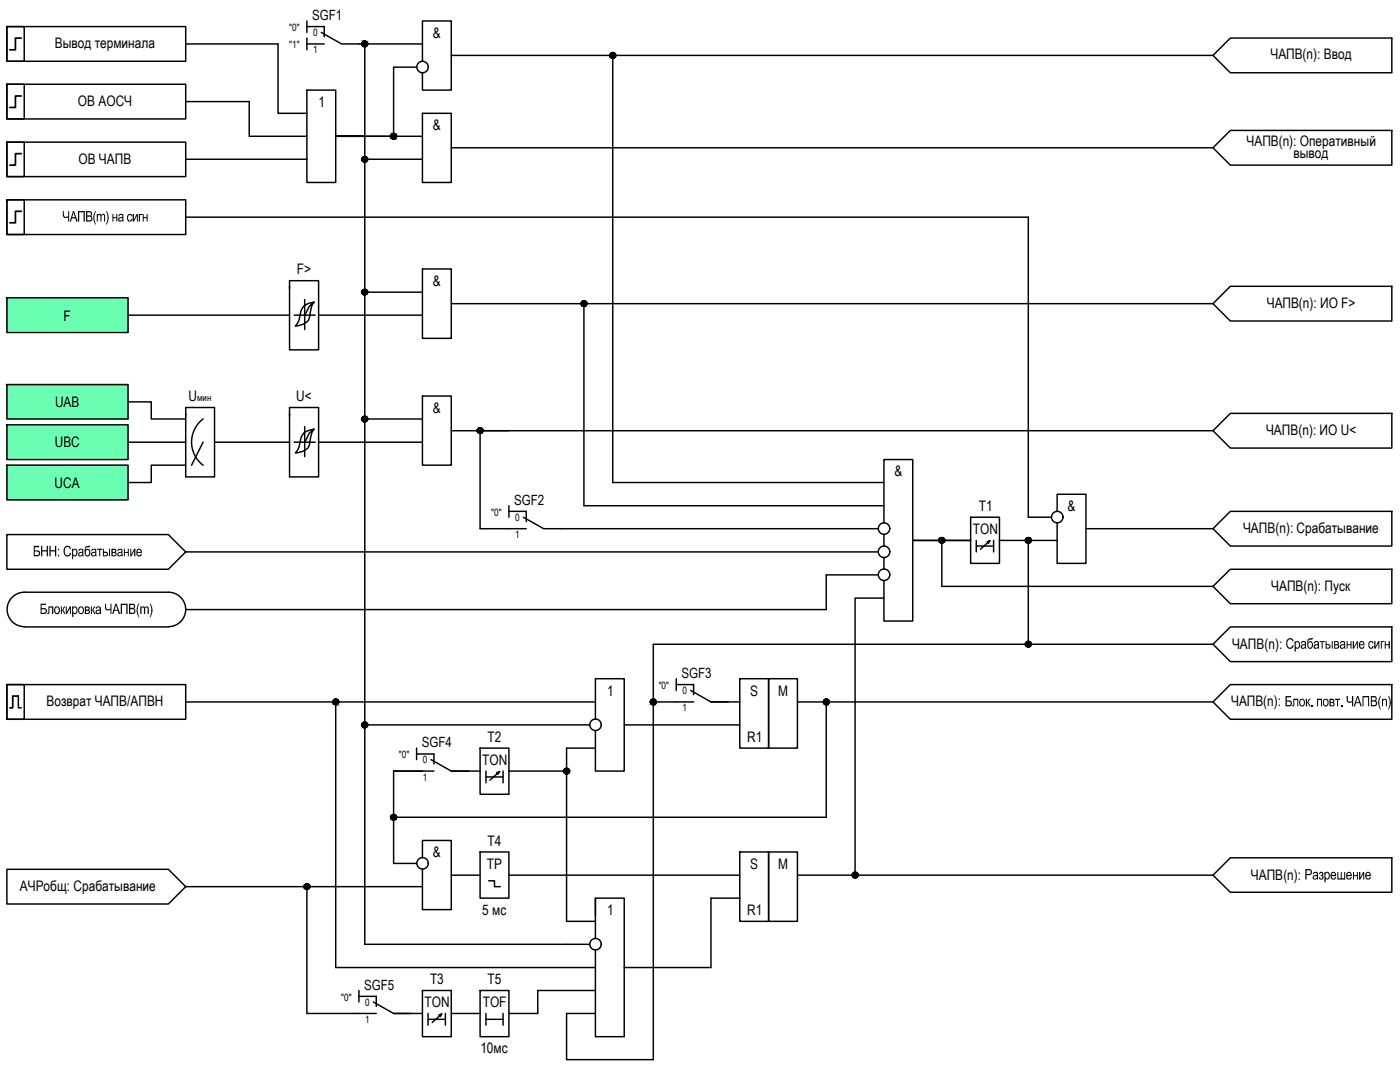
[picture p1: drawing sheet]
<svg xmlns="http://www.w3.org/2000/svg" width="243mm" height="185mm" viewBox="0 0 243 185" stroke-linecap="round" stroke-linejoin="round" font-family="sans-serif">
<defs><g id="words">
<g font-size="2.5">
<text x="9.5" y="8.4">Вывод терминала</text>
<text x="75" y="6.5">&amp;</text>
<text x="220.1" y="10.3">ЧАПВ(n): Ввод</text>
<text x="13.5" y="18.4">ОВ АОСЧ</text>
<text x="55.2" y="18.5">1</text>
<text x="75" y="22.5">&amp;</text>
<text x="13.6" y="28.4">ОВ ЧАПВ</text>
<text x="216" y="25.3">ЧАПВ(n): Оперативный</text>
<text x="224.1" y="27.4">вывод</text>
<text x="10.8" y="38.4">ЧАПВ</text>
<text x="51.4" y="47.4">F&gt;</text>
<text x="75" y="49.5">&amp;</text>
<text x="219.5" y="53.4">ЧАПВ(n): ИО F&gt;</text>
<text x="11" y="55.5">F</text>
<text x="9.5" y="70.5">UAB</text>
<text x="32.7" y="69.4">U</text>
<text x="51.3" y="69.4">U&lt;</text>
<text x="75" y="71.5">&amp;</text>
<text x="9.5" y="77.5">UBC</text>
<text x="219.4" y="75.4">ЧАПВ(n): ИО U&lt;</text>
<text x="155" y="82.5">&amp;</text>
<text x="9.4" y="84.5">UCA</text>
<text x="169.6" y="88.5">T1</text>
<text x="185" y="88.5">&amp;</text>
<text x="168.6" y="92.5">TON</text>
<text x="215.4" y="92.4">ЧАПВ(n): Срабатывание</text>
<text x="5.7" y="96.4">БНН</text>
<text x="7.2" y="106.4">а</text>
<text x="220.3" y="102.4">ЧАПВ(n): Пуск</text>
<text x="213.5" y="112.4">ЧАПВ(n):</text>
<text x="223.6" y="112.4">сигн</text>
<text x="8.1" y="122.4">Возврат ЧАПВ/АПВН</text>
<text x="105.2" y="120.5">1</text>
<text x="130" y="120.5">S</text>
<text x="134.8" y="120.5">М</text>
<text x="213.3" y="122.4">ЧАПВ(n):</text>
<text x="232.2" y="122.4">. ЧАПВ</text>
<text x="84.5" y="128.5">T2</text>
<text x="129.5" y="128.5">R1</text>
<text x="83.6" y="132.5">TON</text>
<text x="75" y="148.5">&amp;</text>
<text x="84.5" y="146.5">T4</text>
<text x="3.4" y="154.4">АЧРобщ: Срабатывание</text>
<text x="84.4" y="150.5">TP</text>
<text x="130" y="150.5">S</text>
<text x="134.8" y="150.5">М</text>
<text x="216.8" y="152.4">ЧАПВ(n):</text>
<text x="83.6" y="158.5">5 мс</text>
<text x="105.2" y="158.5">1</text>
<text x="129.5" y="158.5">R1</text>
<text x="74.5" y="170.5">T3</text>
<text x="84.5" y="170.5">T5</text>
<text x="73.6" y="174.5">TON</text>
<text x="83.7" y="174.5">TOF</text>
<text x="83.2" y="182.5">10мс</text>
</g>
<g font-size="2.4">
<text x="54.1" y="3.5">SGF1</text>
<text x="89.1" y="87.5">SGF2</text>
<text x="118.1" y="117.5">SGF3</text>
<text x="73.1" y="129.5">SGF4</text>
<text x="63.1" y="171.5">SGF5</text>
</g>
<g font-size="1.7">
<text x="50.1" y="5.4">&quot;0&quot;</text>
<text x="50.1" y="8.4">&quot;1&quot;</text>
<text x="54.3" y="6.3">0</text>
<text x="54.3" y="9.2">1</text>
<text x="34.2" y="69.4">мин</text>
<text x="85.1" y="89.4">&quot;0&quot;</text>
<text x="89.3" y="90.2">0</text>
<text x="89.3" y="93.3">1</text>
<text x="114.1" y="119.4">&quot;0&quot;</text>
<text x="118.3" y="120.2">0</text>
<text x="118.3" y="123.2">1</text>
<text x="69.1" y="131.4">&quot;0&quot;</text>
<text x="73.3" y="132.2">0</text>
<text x="73.3" y="135.2">1</text>
<text x="59.1" y="173.4">&quot;0&quot;</text>
<text x="63.3" y="174.2">0</text>
<text x="63.3" y="177.2">1</text>
</g>
</g></defs>
<g fill="none" stroke="#000" stroke-width=".25">
<path d="M1.2 4.6h3v6h-3zM1.2 4.6h31v6h-31zM1.2 14.6h3v6h-3zM1.2 14.6h31v6h-31zM32.2 7.6h16v12h5M32.2 17.6h11v6h10M53.2 15.6h5v16h-5zM53.2 4.6h3v1.8M53.2 7.6h3M53.2 3.6v2M53.2 6.6v2M55.7 5.6l3.5 2h14"/>
<path d="M63.2 7.6v156M72.2 11.6h-4v12h-10h15M73.2 10.6v-7h5v12h-5v-3M73.2 19.6h5v12h-5zM78.2 9.6h132M106.2 9.6v74h47M210.2 9.6l3-3h28v6h-28zM1.2 24.6h3v6h-3zM1.2 24.6h31v6h-31zM1.2 34.6h3v6h-3zM1.2 34.6h31v6h-31zM32.2 27.6h21"/>
<path d="M32.2 37.6h146v52h4M63.2 23.6h-5h5M63.2 27.6h10M78.2 25.6h132M210.2 25.6l3-3h28v6h-28zM22.2 54.6h28M50.2 49.6v11h5v-12h-5v1.5M52.8 54.6h1.8M52.8 51.9v5.2M54.4 52.4l-.3 .5-.3 1.2a2.18 2.18 0 0 1-2.2 2.3l-.4 .1a4.6 4.6 0 0 0 1-2.7 2.27 2.27 0 0 1 2.2-1.4l-.8 .7-.8 1.5h-1.8M55.2 54.6h18M63.2 50.6h10"/>
<path d="M73.2 46.6h5v12h-5zM78.2 52.6h132M101.2 52.6v35h52M210.2 52.6l3-3h28v6h-28zM32.2 71.6v11h5v-12h-5v1.5M35.2 76.6l-2 4M35.2 72.6a5 5 0 0 0 0 8M37.2 76.6h13M50.2 71.6v11h5v-12h-5v1.5M52.8 73.9v5.2M52.8 76.6h1.8M54.4 74.4l-.3 .5-.4 1.8a1.85 1.85 0 0 1-1.7 1.6l-.8 .2a4.3 4.3 0 0 0 1-2.7 2.27 2.27 0 0 1 2.2-1.4l-.8 .6-.8 1.6h-1.8"/>
<path d="M55.2 76.6h18M63.2 72.6h10M73.2 68.6h5v12h-5zM78.2 74.6h132M83.2 74.6v17h8M210.2 74.6l3-3h28v6h-28zM32.2 95.6l-3 3h-28v-6h28l3 3h120M88.2 88.6h3v1.8M88.2 87.6v2M90.7 89.6l3.5 2h58M152.2 99.6h-9v6h-111M153.2 90.6v-11h5v28h-5v-7"/>
<path d="M153.2 92.6v2M153.2 96.6v2M158.2 93.6h10M163.2 93.6v8h47M173.2 93.6h10M178.2 93.6v18M183.2 88.6v-3h5v12h-5v-7M188.2 91.6h22M210.2 91.6l3-3h28v6h-28zM1.2 118.6h3v6h-3zM1.2 118.6h31v6h-31zM4.2 108.6h25"/>
<path d="M29.2 102.6h-25a2.98 2.98 0 0 0-3 3 2.98 2.98 0 0 0 3 3M29.2 102.6a2.98 2.98 0 0 1 3 3 2.98 2.98 0 0 1-3 3M117.2 118.6h3v1.7M117.2 117.6v2M119.7 119.6l3.5 2h3M153.2 103.6h-5v48M210.2 111.6l3-3h28v6h-28zM210.2 101.6l3-3h28v6h-28zM210.2 111.6h-97v72M32.2 121.6h71M63.2 125.6h39M68.2 133.6h7"/>
<path d="M72.2 130.6h3v1.8M72.2 129.6v2M74.7 131.6l3.5 2h3M78.2 133.6h5M88.2 133.6h10M98.2 129.6h5M103.2 124.6v-7h5v16h-5v-7M108.2 125.6h20M113.2 121.6h7M123.2 121.6h5M138.2 121.6h72M210.2 121.6l3-3h28v6h-28z"/>
<path d="M32.2 153.6l-3 3h-28v-6h28l3 3h41M68.2 149.6h4M68.2 141.6h75M73.2 148.6v-3h5v12h-5v-7M78.2 151.6h5M88.2 151.6h40M98.2 159.6h5M103.2 158.6v-3h5v24h-5v-8M103.2 155.6v7M123.2 155.6h5M138.2 151.6h72M210.2 151.6l3-3h28v6h-28z"/>
<path d="M53.2 175.6h12M58.2 167.6h45M62.2 172.6h3v1.8M62.2 171.6v2M64.7 173.6l3.5 2h3M68.2 175.6h5M78.2 175.6h5M88.2 175.6h5M93.2 171.6h10M98.2 163.6h4M98.2 175.6h5M103.2 164.6v7"/>
<path d="M108.2 167.6h15"/>
<circle cx="63.2" cy="7.6" r=".49"/>
<circle cx="73.2" cy="11.6" r=".99"/>
<circle cx="106.2" cy="9.6" r=".49"/>
<circle cx="63.2" cy="27.6" r=".49"/>
<circle cx="68.2" cy="23.6" r=".49"/>
<circle cx="63.2" cy="50.6" r=".49"/>
<circle cx="101.2" cy="52.6" r=".49"/>
<circle cx="63.2" cy="72.6" r=".49"/>
<circle cx="83.2" cy="74.6" r=".49"/>
<circle cx="153.2" cy="91.6" r=".99"/>
<circle cx="153.2" cy="95.6" r=".99"/>
<circle cx="153.2" cy="99.6" r=".99"/>
<circle cx="163.2" cy="93.6" r=".49"/>
<circle cx="178.2" cy="93.6" r=".49"/>
<circle cx="183.2" cy="89.6" r=".99"/>
<circle cx="178.2" cy="111.6" r=".49"/>
<circle cx="58.2" cy="121.6" r=".49"/>
<circle cx="63.2" cy="125.6" r=".49"/>
<circle cx="98.2" cy="133.6" r=".49"/>
<circle cx="103.2" cy="125.6" r=".99"/>
<circle cx="113.2" cy="121.6" r=".49"/>
<circle cx="143.2" cy="121.6" r=".49"/>
<circle cx="53.2" cy="153.6" r=".49"/>
<circle cx="68.2" cy="141.6" r=".49"/>
<circle cx="73.2" cy="149.6" r=".99"/>
<circle cx="148.2" cy="151.6" r=".49"/>
<circle cx="103.2" cy="163.6" r=".99"/>
</g>
<g fill="#000" stroke="#000" stroke-width=".17">
<path d="M63.1 8.1h.2zM63.1 7.1h.2zM105.8 9.9h.8zM106.1 10.1h.2zM106.1 9.1h.2zM63.1 28.1h.2zM63.1 27.1h.2zM68.1 24.1h.2zM68.1 23.1h.1zM63.1 51.1h.2zM63.1 50.1h.2zM101.1 53.1h.2z"/>
<path d="M101.1 52.1h.1zM63.1 73.1h.2zM63.1 72.1h.2zM83.1 75.1h.2zM83.1 74.1h.1zM162.9 94.1h.5zM163 93.2h.4zM163.1 94.1h.2zM163.1 93.1h.1zM177.8 94h.7zM177.8 93.3h.7zM178.1 94.1h.2z"/>
<path d="M178.1 93.1h.1zM178.1 112.1h.2zM178.1 111.1h.1zM58.1 122.1h.2zM58.1 121.1h.2zM63.1 126.1h.2zM63.1 125.1h.2zM98.1 134.1h.2zM98.1 133.1h.2zM113.1 122.1h.2zM113.1 121.1h.1zM143.1 122.1h.2z"/>
<path d="M143.1 122.1h.1zM53.1 154.1h.2zM53.1 153.1h.2zM68 142.1h.4zM68 141.2h.4zM68.1 142.1h.2zM68.1 141.1h.1zM148.1 152.1h.2zM148.1 151.1h.2z"/>
<path d="M63.1 8.1h.2zM63.1 8.1h.2z"/>
<path d="M63.1 7.1h.2zM63.1 7.1h.2z"/>
<path d="M63.1 7.1h.2zM63 7.1h.3z"/>
<path d="M63 7.1h.4zM63 7.1h.4z"/>
<path d="M63 8.1h.3zM63 8.1h.3z"/>
<path d="M63 7.1l.4 .1zM63 7.1l.4 .1z"/>
<path d="M63 8.1h.4zM63 8.1h.3z"/>
<path d="M63 7.2h.5zM62.9 7.2h.6z"/>
<path d="M63 8h.4zM63 8l.4 .1z"/>
<path d="M62.9 7.2h.6zM62.9 7.2h.6z"/>
<path d="M62.9 8h.6zM62.9 8h.5z"/>
<path d="M62.9 7.2l.6 .1zM62.8 7.3h.7z"/>
<path d="M62.9 8h.6zM62.9 8h.6z"/>
<path d="M62.8 7.3h.8zM62.8 7.3h.8z"/>
<path d="M62.8 8h.7zM62.8 8h.7z"/>
<path d="M62.8 7.3l.8 .1zM62.8 7.3l.8 .1z"/>
<path d="M62.8 7.4h.8zM62.8 7.4h.8z"/>
<path d="M62.8 7.9h.8zM62.8 7.9h.8z"/>
<path d="M62.8 7.9h.8zM62.8 7.9l.7 .1z"/>
<path d="M62.7 7.4h.9zM62.7 7.4h.9z"/>
<path d="M62.7 7.4l1 .1zM62.7 7.4l1 .1z"/>
<path d="M62.7 7.8h.9zM62.7 7.8h.9z"/>
<path d="M62.7 7.8h.9zM62.7 7.8l.9 .1z"/>
<path d="M62.7 7.5h1zM62.7 7.5h1z"/>
<path d="M62.7 7.5l1 .1zM62.7 7.5l1 .1z"/>
<path d="M62.7 7.6h1zM62.7 7.6h1z"/>
<path d="M62.7 7.6l1 .1zM62.7 7.6l1 .1z"/>
<path d="M62.7 7.7h1zM62.7 7.7h1z"/>
<path d="M62.7 7.7h1zM62.7 7.7h1z"/>
<path d="M62.7 7.7h1zM62.7 7.7l.9 .1z"/>
<path d="M106.1 10.1h.2zM106.1 10.1h.2z"/>
<path d="M106.1 9.1h.2zM106.1 9.1h.2z"/>
<path d="M106.1 9.1h.2zM106 9.1h.3z"/>
<path d="M106 9.1l.4 .1zM106 9.1l.4 .1z"/>
<path d="M106 10.1h.3zM106 10.1h.3z"/>
<path d="M106 9.2h.4zM105.9 9.2h.5z"/>
<path d="M106 10.1h.4zM106 10.1h.3z"/>
<path d="M105.9 9.2h.6zM105.9 9.2h.6z"/>
<path d="M105.9 10.1h.5zM105.9 10.1h.5z"/>
<path d="M105.9 9.2h.6zM105.8 9.2h.7z"/>
<path d="M105.9 10h.6zM105.9 10l.5 .1z"/>
<path d="M105.8 9.2l.8 .1zM105.8 9.2l.8 .1z"/>
<path d="M105.8 10h.7zM105.8 10h.7z"/>
<path d="M105.8 9.3h.8zM105.8 9.3h.8z"/>
<path d="M105.8 9.3h.8zM105.8 9.3h.8z"/>
<path d="M105.8 9.9h.8zM105.8 9.9l.7 .1z"/>
<path d="M105.8 9.3l.8 .1zM105.8 9.3l.8 .1z"/>
<path d="M105.8 9.9h.8zM105.8 9.9h.8zM105.8 9.9h.8z"/>
<path d="M105.8 9.4h.8zM105.7 9.4h.9z"/>
<path d="M105.7 9.4l.9 .1zM105.7 9.4l.9 .1z"/>
<path d="M105.7 9.5h1zM105.7 9.5h1z"/>
<path d="M105.7 9.8h.9zM105.7 9.8h.9z"/>
<path d="M105.7 9.8l.9 .1zM105.7 9.8l.9 .1z"/>
<path d="M105.8 9.9h.8zM105.8 9.9h.8z"/>
<path d="M105.7 9.5l1 .1zM105.7 9.5l1 .1z"/>
<path d="M105.7 9.6h1zM105.7 9.6h1z"/>
<path d="M105.7 9.6h1zM105.7 9.6h1z"/>
<path d="M105.7 9.6l1 .1zM105.7 9.6l1 .1z"/>
<path d="M105.7 9.7h1zM105.7 9.7l.9 .1z"/>
<path d="M63.1 28.1h.2zM63.1 28.1h.2z"/>
<path d="M63.1 27.1h.2zM63.1 27.1h.2z"/>
<path d="M63.1 27.1h.2zM63 27.1h.3z"/>
<path d="M63 27.1l.4 .1zM63 27.1l.4 .1z"/>
<path d="M63 28.1h.3zM63 28.1h.3z"/>
<path d="M63 27.2h.4zM63 27.2h.4z"/>
<path d="M63 28.1h.4zM63 28.1h.3z"/>
<path d="M63 27.2h.5zM63 27.2h.5z"/>
<path d="M63 28.1h.4zM63 28.1h.4z"/>
<path d="M62.9 27.2l.6 .1zM62.9 27.2l.6 .1z"/>
<path d="M62.9 28h.6zM62.9 28l.5 .1z"/>
<path d="M62.9 27.3h.6zM62.8 27.3h.7z"/>
<path d="M62.9 28h.6zM62.9 28h.6z"/>
<path d="M62.8 27.3h.8zM62.8 27.3h.8z"/>
<path d="M62.8 28h.7zM62.8 28h.7z"/>
<path d="M62.8 27.3h.8zM62.8 27.3h.8z"/>
<path d="M62.8 27.3l.8 .1zM62.8 27.3l.8 .1z"/>
<path d="M62.8 27.9h.8zM62.8 27.9h.8z"/>
<path d="M62.8 27.9h.8zM62.8 27.9l.7 .1z"/>
<path d="M62.7 27.4h.9zM62.7 27.4h.9z"/>
<path d="M62.7 27.4l1 .1zM62.7 27.4l1 .1z"/>
<path d="M62.7 27.8h.9zM62.7 27.8h.9z"/>
<path d="M62.7 27.8h.9zM62.7 27.8l.9 .1z"/>
<path d="M62.7 27.5h1zM62.7 27.5h1z"/>
<path d="M62.7 27.5l1 .1zM62.7 27.5l1 .1z"/>
<path d="M62.7 27.6h1zM62.7 27.6h1z"/>
<path d="M62.7 27.6l1 .1zM62.7 27.6l1 .1z"/>
<path d="M62.7 27.7h1zM62.7 27.7h1z"/>
<path d="M62.7 27.7l1 .1zM62.7 27.7l1 .1z"/>
<path d="M62.7 27.8h1zM62.7 27.8h.9z"/>
<path d="M68.1 24.1h.1zM68.1 24.1h.1z"/>
<path d="M68.1 23.1h.2zM68.1 23.1h.2z"/>
<path d="M68.1 23.1h.2zM68 23.1h.3z"/>
<path d="M68 23.1h.4zM68 23.1h.4z"/>
<path d="M68 24.1h.3zM68 24.1h.3z"/>
<path d="M68 23.1l.4 .1zM68 23.1l.4 .1z"/>
<path d="M68 23.2h.5zM67.9 23.2h.6z"/>
<path d="M68 24l.4 .1zM68 24l.4 .1z"/>
<path d="M68 24.1h.4zM68 24.1h.3z"/>
<path d="M67.9 23.2h.6zM67.9 23.2h.6z"/>
<path d="M67.9 24h.6zM67.9 24h.5z"/>
<path d="M67.9 23.2l.6 .1zM67.9 23.2l.6 .1z"/>
<path d="M67.9 24h.6zM67.9 24h.6z"/>
<path d="M67.8 23.3h.8zM67.8 23.3h.8z"/>
<path d="M67.8 24h.7zM67.8 24h.7z"/>
<path d="M67.8 23.3l.8 .1zM67.8 23.3l.8 .1z"/>
<path d="M67.8 23.9h.8zM67.8 23.9l.7 .1z"/>
<path d="M67.8 23.4h.8zM67.8 23.4h.8z"/>
<path d="M67.7 23.4h1zM67.7 23.4h1z"/>
<path d="M67.7 23.8l.9 .1zM67.7 23.8l.9 .1z"/>
<path d="M67.8 23.9h.8zM67.8 23.9h.8z"/>
<path d="M67.7 23.4l1 .1zM67.7 23.4l1 .1z"/>
<path d="M67.7 23.5h1zM67.7 23.5h1z"/>
<path d="M67.7 23.5l1 .1zM67.7 23.5l1 .1z"/>
<path d="M67.7 23.6h1zM67.7 23.6h1z"/>
<path d="M67.7 23.6l1 .1zM67.7 23.6l1 .1z"/>
<path d="M67.7 23.7h1zM67.7 23.7h1z"/>
<path d="M67.7 23.7h1zM67.7 23.7h1z"/>
<path d="M67.7 23.7l1 .1zM67.7 23.7l1 .1z"/>
<path d="M67.7 23.8h1zM67.7 23.8h.9z"/>
<path d="M63.1 51.1h.2zM63.1 51.1h.2z"/>
<path d="M63.1 50.1h.2zM63.1 50.1h.2z"/>
<path d="M63.1 50.1l.2 .1zM63.1 50.1l.2 .1z"/>
<path d="M63 50.2h.4zM63 50.2h.4z"/>
<path d="M63 51.1h.3zM63 51.1h.3z"/>
<path d="M63 50.2h.4zM63 50.2h.4z"/>
<path d="M63 51.1h.4zM63 51.1h.3z"/>
<path d="M63 50.2h.5zM62.9 50.2h.6z"/>
<path d="M63 51h.4zM63 51l.4 .1z"/>
<path d="M62.9 50.2h.6zM62.9 50.2h.6z"/>
<path d="M62.9 51h.6zM62.9 51h.5z"/>
<path d="M62.9 50.2l.6 .1zM62.8 50.3h.7z"/>
<path d="M62.9 51h.6zM62.9 51h.6z"/>
<path d="M62.8 50.3h.8zM62.8 50.3h.8z"/>
<path d="M62.8 51h.7zM62.8 51h.7z"/>
<path d="M62.8 50.3h.8zM62.8 50.3h.8z"/>
<path d="M62.8 50.3l.8 .1zM62.8 50.3l.8 .1z"/>
<path d="M62.8 50.9h.8zM62.8 50.9h.8z"/>
<path d="M62.8 50.9h.8zM62.8 50.9l.7 .1z"/>
<path d="M62.7 50.4h.9zM62.7 50.4h.9z"/>
<path d="M62.7 50.4l1 .1zM62.7 50.4l1 .1z"/>
<path d="M62.7 50.8h.9zM62.7 50.8h.9z"/>
<path d="M62.7 50.8h.9zM62.7 50.8l.9 .1z"/>
<path d="M62.7 50.5h1zM62.7 50.5h1z"/>
<path d="M62.7 50.5l1 .1zM62.7 50.5l1 .1z"/>
<path d="M62.7 50.6h1zM62.7 50.6h1z"/>
<path d="M62.7 50.6l1 .1zM62.7 50.6l1 .1z"/>
<path d="M62.7 50.7h1zM62.7 50.7h1z"/>
<path d="M62.7 50.7h1zM62.7 50.7h1z"/>
<path d="M62.7 50.7h1zM62.7 50.7l.9 .1z"/>
<path d="M101.1 52.1h.2zM101.1 52.1h.2z"/>
<path d="M101.1 53.1h.1zM101.1 53.1h.1z"/>
<path d="M101.1 52.1h.3zM101 52.1h.4z"/>
<path d="M101 52.1h.4zM101 52.1h.4z"/>
<path d="M101 53.1h.4zM101 53.1h.3z"/>
<path d="M101 52.1l.4 .1zM100.9 52.2h.5z"/>
<path d="M101 53.1h.4zM101 53.1h.4z"/>
<path d="M100.9 52.2h.6zM100.9 52.2h.6z"/>
<path d="M100.9 53h.5zM100.9 53l.5 .1z"/>
<path d="M100.9 52.2h.6zM100.9 52.2h.6z"/>
<path d="M100.9 53h.6zM100.9 53h.5z"/>
<path d="M100.8 52.2l.8 .1zM100.8 52.2l.8 .1z"/>
<path d="M100.8 53h.7zM100.8 53h.7z"/>
<path d="M100.8 52.3h.8zM100.8 52.3h.8z"/>
<path d="M100.8 52.3l.8 .1zM100.8 52.3l.8 .1z"/>
<path d="M100.8 52.9l.8 .1zM100.8 52.9l.8 .1z"/>
<path d="M100.8 53h.8zM100.8 53h.7z"/>
<path d="M100.8 52.4h.8zM100.8 52.4h.8z"/>
<path d="M100.8 52.9h.8zM100.8 52.9h.8z"/>
<path d="M100.8 52.4h.8zM100.8 52.4h.8z"/>
<path d="M100.7 52.4l.9 .1zM100.7 52.4l.9 .1z"/>
<path d="M100.7 52.5h1zM100.7 52.5h1z"/>
<path d="M100.7 52.7l.9 .1zM100.7 52.7l.9 .1z"/>
<path d="M100.7 52.8h.9zM100.7 52.8h.9z"/>
<path d="M100.8 52.8h.8zM100.8 52.8l.8 .1z"/>
<path d="M100.7 52.5l1 .1zM100.7 52.5l1 .1z"/>
<path d="M100.7 52.6h1zM100.7 52.6h1z"/>
<path d="M100.7 52.6l1 .1zM100.7 52.6l1 .1z"/>
<path d="M100.7 52.7h1zM100.7 52.7h1z"/>
<path d="M100.7 52.7h1zM100.7 52.7h.9z"/>
<path d="M63.1 73.1h.2zM63.1 73.1h.2z"/>
<path d="M63.1 72.1h.2zM63.1 72.1h.2z"/>
<path d="M63.1 72.1h.2zM63 72.1h.3z"/>
<path d="M63 72.1l.4 .1zM63 72.1l.4 .1z"/>
<path d="M63 73.1h.3zM63 73.1h.3z"/>
<path d="M63 72.2h.4zM63 72.2h.4z"/>
<path d="M63 73.1h.4zM63 73.1h.3z"/>
<path d="M63 72.2h.5zM63 72.2h.5z"/>
<path d="M63 73.1h.4zM63 73.1h.4z"/>
<path d="M62.9 72.2l.6 .1zM62.9 72.2l.6 .1z"/>
<path d="M62.9 73h.6zM62.9 73l.5 .1z"/>
<path d="M62.9 72.3h.6zM62.8 72.3h.7z"/>
<path d="M62.9 73h.6zM62.9 73h.6z"/>
<path d="M62.8 72.3h.8zM62.8 72.3h.8z"/>
<path d="M62.8 73h.7zM62.8 73h.7z"/>
<path d="M62.8 72.3h.8zM62.8 72.3h.8z"/>
<path d="M62.8 72.3l.8 .1zM62.8 72.3l.8 .1z"/>
<path d="M62.8 72.9h.8zM62.8 72.9h.8z"/>
<path d="M62.8 72.9h.8zM62.8 72.9l.7 .1z"/>
<path d="M62.7 72.4h.9zM62.7 72.4h.9z"/>
<path d="M62.7 72.4l1 .1zM62.7 72.4l1 .1z"/>
<path d="M62.7 72.8h.9zM62.7 72.8h.9z"/>
<path d="M62.7 72.8h.9zM62.7 72.8l.9 .1z"/>
<path d="M62.7 72.5h1zM62.7 72.5h1z"/>
<path d="M62.7 72.5l1 .1zM62.7 72.5l1 .1z"/>
<path d="M62.7 72.6h1zM62.7 72.6h1z"/>
<path d="M62.7 72.6l1 .1zM62.7 72.6l1 .1z"/>
<path d="M62.7 72.7h1zM62.7 72.7h1z"/>
<path d="M62.7 72.7l1 .1zM62.7 72.7l1 .1z"/>
<path d="M62.7 72.8h1zM62.7 72.8h.9z"/>
<path d="M83.1 75.1h.1zM83.1 75.1h.1z"/>
<path d="M83.1 74.1h.2zM83.1 74.1h.2z"/>
<path d="M83.1 74.1l.3 .1zM83.1 74.1l.3 .1z"/>
<path d="M83 74.2h.4zM83 74.2h.4z"/>
<path d="M83 75.1h.4zM83 75.1h.3z"/>
<path d="M83 74.2h.4zM82.9 74.2h.5z"/>
<path d="M83 75h.4zM83 75l.4 .1z"/>
<path d="M82.9 74.2h.6zM82.9 74.2h.6z"/>
<path d="M82.9 75h.5zM82.9 75h.5z"/>
<path d="M82.9 74.2h.6zM82.9 74.2h.6z"/>
<path d="M82.9 75h.6zM82.9 75h.5z"/>
<path d="M82.9 74.2l.6 .1zM82.9 74.2l.6 .1z"/>
<path d="M82.8 75h.7zM82.8 75h.7z"/>
<path d="M82.9 75h.6zM82.9 75h.6z"/>
<path d="M82.8 74.3h.8zM82.8 74.3h.8z"/>
<path d="M82.8 74.3h.8zM82.8 74.3h.8z"/>
<path d="M82.8 74.9h.8zM82.8 74.9l.7 .1z"/>
<path d="M82.8 74.3l.8 .1zM82.8 74.3l.8 .1z"/>
<path d="M82.7 74.4h1zM82.7 74.4h1z"/>
<path d="M82.7 74.8l.9 .1zM82.7 74.8l.9 .1z"/>
<path d="M82.8 74.9h.8zM82.8 74.9h.8z"/>
<path d="M82.7 74.4l1 .1zM82.7 74.4l1 .1z"/>
<path d="M82.7 74.5h1zM82.7 74.5h1z"/>
<path d="M82.7 74.8h1zM82.7 74.8h1z"/>
<path d="M82.7 74.8h1zM82.7 74.8h.9z"/>
<path d="M82.7 74.5l1 .1zM82.7 74.5l1 .1z"/>
<path d="M82.7 74.6h1zM82.7 74.6h1z"/>
<path d="M82.7 74.6l1 .1zM82.7 74.6l1 .1z"/>
<path d="M82.7 74.7h1zM82.7 74.7h1z"/>
<path d="M82.7 74.7h1zM82.7 74.7l1 .1z"/>
<path d="M163.1 94.1h.1zM163.1 94.1h.1z"/>
<path d="M163.1 93.1h.2zM163.1 93.1h.2z"/>
<path d="M163.1 93.1h.2zM163 93.1h.3z"/>
<path d="M163 93.1l.4 .1zM163 93.1l.4 .1zM162.9 93.2h.5z"/>
<path d="M163 94.1h.3zM163 94.1h.3z"/>
<path d="M162.9 93.2h.6zM162.9 93.2h.6z"/>
<path d="M163 94.1h.4zM163 94.1h.3z"/>
<path d="M162.9 93.2l.6 .1zM162.9 93.3h.6z"/>
<path d="M162.9 94h.6zM162.9 94l.5 .1zM162.9 94.1h.5z"/>
<path d="M162.9 93.3h.6zM162.8 93.3h.7z"/>
<path d="M162.9 94h.6zM162.9 94h.6z"/>
<path d="M162.8 93.3h.8zM162.8 93.3h.8z"/>
<path d="M162.8 94h.7zM162.8 94h.7z"/>
<path d="M162.8 93.3h.8zM162.8 93.3h.8z"/>
<path d="M162.8 93.9h.8zM162.8 93.9l.7 .1z"/>
<path d="M162.8 93.3l.8 .1zM162.8 93.3l.8 .1z"/>
<path d="M162.7 93.4h1zM162.7 93.4h1z"/>
<path d="M162.7 93.8l.9 .1zM162.7 93.8l.9 .1z"/>
<path d="M162.8 93.9h.8zM162.8 93.9h.8z"/>
<path d="M162.7 93.4l1 .1zM162.7 93.4l1 .1z"/>
<path d="M162.7 93.5h1zM162.7 93.5h1z"/>
<path d="M162.7 93.5h1zM162.7 93.5h1z"/>
<path d="M162.7 93.5l1 .1zM162.7 93.5l1 .1z"/>
<path d="M162.7 93.6l1 .1zM162.7 93.6l1 .1z"/>
<path d="M162.7 93.7h1zM162.7 93.7h1z"/>
<path d="M162.7 93.7l1 .1zM162.7 93.7l1 .1z"/>
<path d="M162.7 93.8h1zM162.7 93.8h1z"/>
<path d="M162.7 93.8h1zM162.7 93.8h.9z"/>
<path d="M178.1 94.1h.1zM178.1 94.1h.1z"/>
<path d="M178.1 93.1h.2zM178.1 93.1h.2z"/>
<path d="M178.1 93.1h.3zM178 93.1h.4z"/>
<path d="M178 93.1l.4 .1zM178 93.1l.4 .1z"/>
<path d="M178 94.1h.4zM178 94.1h.3z"/>
<path d="M178 93.2h.4zM177.9 93.2h.5z"/>
<path d="M178 94.1h.4zM178 94.1h.4z"/>
<path d="M177.9 93.2h.6zM177.9 93.2h.6z"/>
<path d="M177.9 94.1h.5zM177.9 94.1h.5z"/>
<path d="M177.9 93.2l.6 .1zM177.9 93.2l.6 .1zM177.8 93.3h.7z"/>
<path d="M177.9 94h.6zM177.9 94l.5 .1z"/>
<path d="M177.8 93.3h.8zM177.8 93.3h.8z"/>
<path d="M177.8 94h.7zM177.8 94h.7z"/>
<path d="M177.8 93.3h.8zM177.8 93.3h.8z"/>
<path d="M177.8 93.9h.8zM177.8 93.9l.7 .1zM177.8 94h.7z"/>
<path d="M177.8 93.3l.8 .1zM177.8 93.3l.8 .1z"/>
<path d="M177.7 93.4h1zM177.7 93.4h1z"/>
<path d="M177.7 93.8l.9 .1zM177.7 93.8l.9 .1z"/>
<path d="M177.8 93.9h.8zM177.8 93.9h.8z"/>
<path d="M177.7 93.4l1 .1zM177.7 93.4l1 .1z"/>
<path d="M177.7 93.5h1zM177.7 93.5h1z"/>
<path d="M177.7 93.8h1zM177.7 93.8h1z"/>
<path d="M177.7 93.8h1zM177.7 93.8h.9z"/>
<path d="M177.7 93.5h1zM177.7 93.5h1z"/>
<path d="M177.7 93.5l1 .1zM177.7 93.5l1 .1z"/>
<path d="M177.7 93.6l1 .1zM177.7 93.6l1 .1z"/>
<path d="M177.7 93.7h1zM177.7 93.7h1z"/>
<path d="M177.7 93.7h1zM177.7 93.7l1 .1z"/>
<path d="M178.1 112.1h.1zM178.1 112.1h.1z"/>
<path d="M178.1 111.1h.2zM178.1 111.1h.2z"/>
<path d="M178.1 111.1l.3 .1zM178.1 111.1l.3 .1z"/>
<path d="M178 111.2h.4zM178 111.2h.4z"/>
<path d="M178 112.1h.4zM178 112.1h.3z"/>
<path d="M178 111.2h.4zM177.9 111.2h.5z"/>
<path d="M178 112h.4zM178 112l.4 .1z"/>
<path d="M177.9 111.2h.6zM177.9 111.2h.6z"/>
<path d="M177.9 112h.5zM177.9 112h.5z"/>
<path d="M177.9 111.2h.6zM177.9 111.2h.6z"/>
<path d="M177.9 112h.6zM177.9 112h.5z"/>
<path d="M177.8 111.2l.7 .1zM177.8 111.3h.7z"/>
<path d="M177.8 112h.7zM177.8 112h.7z"/>
<path d="M177.8 112h.7zM177.8 112h.7z"/>
<path d="M177.8 111.3h.8zM177.8 111.3h.8z"/>
<path d="M177.8 111.3h.8zM177.8 111.3h.8z"/>
<path d="M177.8 111.9h.8zM177.8 111.9l.7 .1z"/>
<path d="M177.8 111.3l.8 .1zM177.8 111.3l.8 .1z"/>
<path d="M177.7 111.4h1zM177.7 111.4h1z"/>
<path d="M177.7 111.8l.9 .1zM177.7 111.8l.9 .1z"/>
<path d="M177.8 111.9h.8zM177.8 111.9h.8z"/>
<path d="M177.7 111.4l1 .1zM177.7 111.4l1 .1z"/>
<path d="M177.7 111.5h1zM177.7 111.5h1z"/>
<path d="M177.7 111.8h1zM177.7 111.8h1z"/>
<path d="M177.7 111.8h1zM177.7 111.8h.9z"/>
<path d="M177.7 111.5l1 .1zM177.7 111.5l1 .1z"/>
<path d="M177.7 111.6h1zM177.7 111.6h1z"/>
<path d="M177.7 111.6l1 .1zM177.7 111.6l1 .1z"/>
<path d="M177.7 111.7h1zM177.7 111.7h1z"/>
<path d="M177.7 111.7h1zM177.7 111.7l1 .1z"/>
<path d="M58.1 122.1h.2zM58.1 122.1h.2z"/>
<path d="M58.1 121.1h.2zM58.1 121.1h.2z"/>
<path d="M58.1 121.1l.2 .1zM58.1 121.1l.2 .1z"/>
<path d="M58 121.2h.4zM58 121.2h.4z"/>
<path d="M58 122.1h.3zM58 122.1h.3z"/>
<path d="M58 121.2h.4zM58 121.2h.4z"/>
<path d="M58 122.1h.4zM58 122.1h.3z"/>
<path d="M58 121.2h.5zM57.9 121.2h.6z"/>
<path d="M58 122h.4zM58 122l.4 .1z"/>
<path d="M57.9 121.2h.6zM57.9 121.2h.6z"/>
<path d="M57.9 122h.6zM57.9 122h.5z"/>
<path d="M57.9 121.2l.7 .1zM57.9 121.2l.7 .1z"/>
<path d="M57.9 122h.6zM57.9 122h.6z"/>
<path d="M57.8 121.3h.8zM57.8 121.3h.8z"/>
<path d="M57.8 122h.8zM57.8 122h.7z"/>
<path d="M57.8 121.3l.8 .1zM57.8 121.3l.8 .1z"/>
<path d="M57.8 121.4h.8zM57.7 121.4h.9z"/>
<path d="M57.8 121.9h.8zM57.8 121.9h.8z"/>
<path d="M57.8 121.9h.8zM57.8 121.9l.8 .1z"/>
<path d="M57.7 121.4h.9zM57.7 121.4h.9z"/>
<path d="M57.7 121.4l1 .1zM57.7 121.4l1 .1z"/>
<path d="M57.7 121.8h.9zM57.7 121.8h.9z"/>
<path d="M57.7 121.8h.9zM57.7 121.8l.9 .1z"/>
<path d="M57.7 121.5h1zM57.7 121.5h1z"/>
<path d="M57.7 121.5l1 .1zM57.7 121.5l1 .1z"/>
<path d="M57.7 121.6h1zM57.7 121.6h1z"/>
<path d="M57.7 121.6l1 .1zM57.7 121.6l1 .1z"/>
<path d="M57.7 121.7h1zM57.7 121.7h1z"/>
<path d="M57.7 121.7h1zM57.7 121.7h1z"/>
<path d="M57.7 121.7h1zM57.7 121.7l.9 .1z"/>
<path d="M63.1 126.1h.2zM63.1 126.1h.2z"/>
<path d="M63.1 125.1h.2zM63.1 125.1h.2z"/>
<path d="M63.1 125.1h.2zM63 125.1h.3z"/>
<path d="M63 125.1l.4 .1zM63 125.1l.4 .1z"/>
<path d="M63 126.1h.3zM63 126.1h.3z"/>
<path d="M63 125.2h.4zM63 125.2h.4z"/>
<path d="M63 126.1h.4zM63 126.1h.3z"/>
<path d="M63 125.2h.5zM63 125.2h.5z"/>
<path d="M63 126.1h.4zM63 126.1h.4z"/>
<path d="M62.9 125.2h.6zM62.9 125.2h.6z"/>
<path d="M62.9 126h.6zM62.9 126l.5 .1z"/>
<path d="M62.9 125.2l.6 .1zM62.8 125.3h.7z"/>
<path d="M62.9 126h.6zM62.9 126h.6z"/>
<path d="M62.8 125.3h.8zM62.8 125.3h.8z"/>
<path d="M62.8 126h.7zM62.8 126h.7z"/>
<path d="M62.8 125.3h.8zM62.8 125.3h.8z"/>
<path d="M62.8 125.3l.8 .1zM62.8 125.3l.8 .1z"/>
<path d="M62.8 125.9h.8zM62.8 125.9h.8z"/>
<path d="M62.8 125.9h.8zM62.8 125.9l.7 .1z"/>
<path d="M62.7 125.4h.9zM62.7 125.4h.9z"/>
<path d="M62.7 125.4l1 .1zM62.7 125.4l1 .1z"/>
<path d="M62.7 125.8h.9zM62.7 125.8h.9z"/>
<path d="M62.7 125.8h.9zM62.7 125.8l.9 .1z"/>
<path d="M62.7 125.5h1zM62.7 125.5h1z"/>
<path d="M62.7 125.5l1 .1zM62.7 125.5l1 .1z"/>
<path d="M62.7 125.6h1zM62.7 125.6h1z"/>
<path d="M62.7 125.6l1 .1zM62.7 125.6l1 .1z"/>
<path d="M62.7 125.7h1zM62.7 125.7h1z"/>
<path d="M62.7 125.7l1 .1zM62.7 125.7l1 .1z"/>
<path d="M62.7 125.8h1zM62.7 125.8h.9z"/>
<path d="M98.1 134.1h.2zM98.1 134.1h.2z"/>
<path d="M98.1 133.1h.2zM98.1 133.1h.2z"/>
<path d="M98.1 133.1h.2zM98 133.1h.3z"/>
<path d="M98 133.1l.4 .1zM98 133.1l.4 .1z"/>
<path d="M98 134.1h.3zM98 134.1h.3z"/>
<path d="M98 133.2h.4zM97.9 133.2h.5z"/>
<path d="M98 134.1h.4zM98 134.1h.3z"/>
<path d="M97.9 133.2h.6zM97.9 133.2h.6z"/>
<path d="M97.9 134.1h.5zM97.9 134.1h.5z"/>
<path d="M97.9 134h.6zM97.9 134l.5 .1z"/>
<path d="M97.9 133.2h.6zM97.9 133.2h.6z"/>
<path d="M97.9 133.2l.7 .1zM97.9 133.2l.7 .1z"/>
<path d="M97.9 134h.6zM97.9 134h.6z"/>
<path d="M97.8 133.3h.8zM97.8 133.3h.8z"/>
<path d="M97.8 133.3h.8zM97.8 133.3h.8z"/>
<path d="M97.8 133.9l.8 .1zM97.8 133.9l.8 .1z"/>
<path d="M97.8 134h.8zM97.8 134h.7z"/>
<path d="M97.8 133.3l.8 .1zM97.8 133.3l.8 .1z"/>
<path d="M97.8 133.9h.8zM97.8 133.9h.8z"/>
<path d="M97.8 133.4h.8zM97.8 133.4h.8z"/>
<path d="M97.7 133.4l1 .1zM97.7 133.4l1 .1z"/>
<path d="M97.7 133.8l.9 .1zM97.7 133.8l.9 .1z"/>
<path d="M97.8 133.9h.8zM97.8 133.9h.8z"/>
<path d="M97.7 133.5h1zM97.7 133.5h1z"/>
<path d="M97.7 133.5l1 .1zM97.7 133.5l1 .1z"/>
<path d="M97.7 133.6h1zM97.7 133.6h1z"/>
<path d="M97.7 133.6h1zM97.7 133.6h1z"/>
<path d="M97.7 133.6l1 .1zM97.7 133.6l1 .1z"/>
<path d="M97.7 133.7l1 .1zM97.7 133.7l1 .1z"/>
<path d="M97.7 133.8h1zM97.7 133.8h.9z"/>
<path d="M113.1 122.1h.1zM113.1 122.1h.1z"/>
<path d="M113.1 121.1h.2zM113.1 121.1h.2z"/>
<path d="M113.1 121.1l.2 .1zM113 121.2h.3z"/>
<path d="M113 121.2h.4zM113 121.2h.4z"/>
<path d="M113 122.1h.3zM113 122.1h.3z"/>
<path d="M113 121.2h.4zM113 121.2h.4z"/>
<path d="M113 122.1h.4zM113 122.1h.3z"/>
<path d="M113 121.2h.5zM112.9 121.2h.6z"/>
<path d="M113 122h.4zM113 122l.4 .1z"/>
<path d="M112.9 121.2h.6zM112.9 121.2h.6z"/>
<path d="M112.9 122h.6zM112.9 122h.5z"/>
<path d="M112.9 121.2l.6 .1zM112.9 121.2l.6 .1z"/>
<path d="M112.9 122h.6zM112.9 122h.6z"/>
<path d="M112.8 121.3h.8zM112.8 121.3h.8z"/>
<path d="M112.8 122h.7zM112.8 122h.7z"/>
<path d="M112.8 121.3l.8 .1zM112.8 121.3l.8 .1z"/>
<path d="M112.8 121.4h.8zM112.7 121.4h.9z"/>
<path d="M112.8 121.9h.8zM112.8 121.9h.8z"/>
<path d="M112.8 121.9h.8zM112.8 121.9l.7 .1z"/>
<path d="M112.7 121.4h1zM112.7 121.4h1z"/>
<path d="M112.7 121.8h.9zM112.7 121.8l.9 .1z"/>
<path d="M112.7 121.4l1 .1zM112.7 121.5h1z"/>
<path d="M112.7 121.5h1zM112.7 121.5h1z"/>
<path d="M112.7 121.5l1 .1zM112.7 121.5l1 .1z"/>
<path d="M112.7 121.6h1zM112.7 121.6h1z"/>
<path d="M112.7 121.6l1 .1zM112.7 121.6l1 .1z"/>
<path d="M112.7 121.7h1zM112.7 121.7h1z"/>
<path d="M112.7 121.7h1zM112.7 121.7h1z"/>
<path d="M112.7 121.7l1 .1zM112.7 121.7l1 .1z"/>
<path d="M112.7 121.8h1zM112.7 121.8h.9z"/>
<path d="M143.1 121.1h.2zM143.1 121.1h.2z"/>
<path d="M143.1 121.1l.2 .1zM143 121.2h.3z"/>
<path d="M143 121.2h.4zM143 121.2h.4z"/>
<path d="M143 122.1h.3zM143 122.1h.3z"/>
<path d="M143 121.2h.4zM143 121.2h.4z"/>
<path d="M143 122.1h.4zM143 122.1h.3z"/>
<path d="M142.9 121.2h.6zM142.9 121.2h.6z"/>
<path d="M142.9 122h.5zM142.9 122l.5 .1z"/>
<path d="M142.9 121.2h.6zM142.9 121.2h.6z"/>
<path d="M142.9 122h.6zM142.9 122h.5z"/>
<path d="M142.8 121.2l.8 .1zM142.8 121.2l.8 .1z"/>
<path d="M142.8 122h.7zM142.8 122h.7z"/>
<path d="M142.8 121.3h.8zM142.8 121.3h.8z"/>
<path d="M142.8 121.3l.8 .1zM142.8 121.3l.8 .1z"/>
<path d="M142.8 121.9l.8 .1zM142.8 121.9l.8 .1z"/>
<path d="M142.8 122h.8zM142.8 122h.7z"/>
<path d="M142.8 121.9h.8zM142.8 121.9h.8z"/>
<path d="M142.8 121.4h.8zM142.8 121.4h.8z"/>
<path d="M142.8 121.4h.8zM142.8 121.4h.8h-.9z"/>
<path d="M142.7 121.4l.9 .1zM142.7 121.4l.9 .1z"/>
<path d="M142.7 121.5h1zM142.7 121.5h1z"/>
<path d="M142.7 121.7l.9 .1zM142.7 121.7l.9 .1z"/>
<path d="M142.7 121.8h.9zM142.7 121.8h.9z"/>
<path d="M142.8 121.8h.8zM142.8 121.8l.8 .1z"/>
<path d="M142.7 121.5l1 .1zM142.7 121.5l1 .1z"/>
<path d="M142.7 121.6h1zM142.7 121.6h1z"/>
<path d="M142.7 121.6l1 .1zM142.7 121.6l1 .1z"/>
<path d="M142.7 121.7h1zM142.7 121.7h1z"/>
<path d="M142.7 121.7h1zM142.7 121.7h.9z"/>
<path d="M53.1 154.1h.2zM53.1 154.1h.2z"/>
<path d="M53.1 153.1h.2zM53.1 153.1h.2z"/>
<path d="M53.1 153.1l.2 .1zM53 153.2h.3z"/>
<path d="M53 154.1h.3zM53 154.1h.4z"/>
<path d="M53 154.1h.3zM53 154.1h.3z"/>
<path d="M53 153.2h.4zM53 153.2h.4z"/>
<path d="M53 153.2h.4zM52.9 153.2h.5z"/>
<path d="M52.9 154h.5zM52.9 154l.5 .1z"/>
<path d="M52.9 153.2h.6zM52.9 153.2h.6z"/>
<path d="M52.9 153.2h.6zM52.9 153.2h.6z"/>
<path d="M52.9 154h.6zM52.9 154h.5z"/>
<path d="M52.9 153.2l.7 .1zM52.9 153.2l.7 .1z"/>
<path d="M52.9 154h.6zM52.9 154h.6z"/>
<path d="M52.8 153.3h.8zM52.8 153.3h.8z"/>
<path d="M52.8 154h.8zM52.8 154h.7z"/>
<path d="M52.8 153.3h.8zM52.8 153.3h.8z"/>
<path d="M52.8 153.3l.8 .1zM52.8 153.3l.8 .1z"/>
<path d="M52.8 153.9h.8zM52.8 153.9h.8z"/>
<path d="M52.8 153.9h.8zM52.8 153.9l.8 .1z"/>
<path d="M52.8 153.4h.8zM52.8 153.4h.8z"/>
<path d="M52.7 153.4l1 .1zM52.7 153.4l1 .1z"/>
<path d="M52.7 153.8h.9zM52.7 153.8h.9z"/>
<path d="M52.8 153.8h.8zM52.8 153.8l.8 .1z"/>
<path d="M52.7 153.5h1zM52.7 153.5h1z"/>
<path d="M52.7 153.5l1 .1zM52.7 153.5l1 .1z"/>
<path d="M52.7 153.6h1zM52.7 153.6h1z"/>
<path d="M52.7 153.6l1 .1zM52.7 153.6l1 .1z"/>
<path d="M52.7 153.7h1zM52.7 153.7h1z"/>
<path d="M52.7 153.7h1zM52.7 153.7h1z"/>
<path d="M52.7 153.7h1zM52.7 153.7l.9 .1z"/>
<path d="M68.1 142.1h.1zM68.1 142.1h.1z"/>
<path d="M68.1 141.1h.2zM68.1 141.1h.2z"/>
<path d="M68.1 141.1h.2zM68 141.1h.3z"/>
<path d="M68 141.1l.4 .1zM68 141.1l.4 .1zM68 141.2h.4z"/>
<path d="M68 142.1h.3zM68 142.1h.3z"/>
<path d="M68 141.2h.5zM67.9 141.2h.6z"/>
<path d="M68 142.1h.4zM68 142.1h.3z"/>
<path d="M67.9 141.2h.6zM67.9 141.2h.6z"/>
<path d="M67.9 142h.6zM67.9 142l.5 .1zM68 142.1h.4z"/>
<path d="M67.9 141.2l.6 .1zM67.9 141.2l.6 .1z"/>
<path d="M67.9 142h.6zM67.9 142h.6z"/>
<path d="M67.8 141.3h.8zM67.8 141.3h.8z"/>
<path d="M67.8 141.9h.7zM67.8 141.9l.7 .1z"/>
<path d="M67.8 141.3h.8zM67.8 141.3h.8z"/>
<path d="M67.8 141.9h.8zM67.8 141.9h.7z"/>
<path d="M67.8 141.3l.8 .1zM67.8 141.3l.8 .1z"/>
<path d="M67.7 141.4h1zM67.7 141.4h1z"/>
<path d="M67.7 141.9h.9zM67.7 141.9h.9z"/>
<path d="M67.8 141.9h.8zM67.8 141.9h.8z"/>
<path d="M67.7 141.4l1 .1zM67.7 141.4l1 .1z"/>
<path d="M67.7 141.5h1zM67.7 141.5h1z"/>
<path d="M67.7 141.5l1 .1zM67.7 141.5l1 .1z"/>
<path d="M67.7 141.6h1zM67.7 141.6h1z"/>
<path d="M67.7 141.6h1zM67.7 141.6h1z"/>
<path d="M67.7 141.6l1 .1zM67.7 141.6l1 .1z"/>
<path d="M67.7 141.7l1 .1zM67.7 141.7l1 .1z"/>
<path d="M67.7 141.8h1zM67.7 141.8h1z"/>
<path d="M67.7 141.8h1zM67.7 141.8l.9 .1z"/>
<path d="M148.1 152.1h.2zM148.1 152.1h.2z"/>
<path d="M148.1 151.1h.2zM148.1 151.1h.2z"/>
<path d="M148.1 151.1h.2zM148 151.1h.3z"/>
<path d="M148 151.1l.4 .1zM148 151.1l.4 .1z"/>
<path d="M148 152.1h.3zM148 152.1h.3z"/>
<path d="M148 151.2h.4zM147.9 151.2h.5z"/>
<path d="M148 152.1h.4zM148 152.1h.3z"/>
<path d="M147.9 151.2h.6zM147.9 151.2h.6z"/>
<path d="M147.9 152.1h.5zM147.9 152.1h.5z"/>
<path d="M147.9 151.2h.6zM147.9 151.2h.6z"/>
<path d="M147.9 152h.6zM147.9 152l.5 .1z"/>
<path d="M147.9 151.2h.7zM147.8 151.2h.8z"/>
<path d="M147.9 152h.6zM147.9 152h.6z"/>
<path d="M147.8 151.2l.8 .1zM147.8 151.2l.8 .1z"/>
<path d="M147.8 152h.8zM147.8 152h.7z"/>
<path d="M147.8 151.3h.8zM147.8 151.3h.8z"/>
<path d="M147.8 151.3l.8 .1zM147.8 151.3l.8 .1z"/>
<path d="M147.8 151.9h.8zM147.8 151.9h.8z"/>
<path d="M147.8 151.9h.8zM147.8 151.9l.8 .1z"/>
<path d="M147.8 151.4h.8zM147.8 151.4h.8z"/>
<path d="M147.7 151.4l1 .1zM147.7 151.4l1 .1z"/>
<path d="M147.7 151.8h.9zM147.7 151.8h.9z"/>
<path d="M147.8 151.8h.8zM147.8 151.8l.8 .1z"/>
<path d="M147.7 151.5h1zM147.7 151.5h1z"/>
<path d="M147.7 151.5h1zM147.7 151.5h1z"/>
<path d="M147.7 151.5l1 .1zM147.7 151.5l1 .1z"/>
<path d="M147.7 151.6l1 .1zM147.7 151.6l1 .1z"/>
<path d="M147.7 151.7h1zM147.7 151.7h1z"/>
<path d="M147.7 151.7l1 .1zM147.7 151.7l1 .1z"/>
<path d="M147.7 151.8h1zM147.7 151.8h.9z"/>
</g>
<path d="M3.7 6.6h-1v2h-1M3.7 16.6h-1v2h-1M3.7 26.6h-1v2h-1M3.7 36.6h-1v2h-1M3.2 120.6h-1v2h-.5" fill="none" stroke="#000" stroke-width=".3"/>
<g fill="#000">
<path d="M13.5 36.6h1.2v1.8h-.2v-1.6h-.8v1.6h-.2zM16.5 36.6h.1l-.2 .6-.1 .8 .3 .9h-.1l-.3-.8v-.9zM16.8 37.1h.1v.1a.33 .33 0 0 1 .4-.2 .33 .33 0 0 1 .3 .3 .33 .33 0 0 1 .4-.2 .33 .33 0 0 1 .2 .4v.9h-.2v-.9a.25 .25 0 0 0-.3-.3 .25 .25 0 0 0-.1 .4v.8h-.2v-.9a.25 .25 0 0 0-.3-.3 .25 .25 0 0 0-.2 .4v.8h-.1zM18.3 36.6h.2l.2 .3 .1 .7v.7l-.3 .6h-.2l.3-.8v-.7zM19.5 37.1h.1v.5h.6v-.5h.1v1.3h-.1v-.6h-.6v.6h-.1zM22.1 37.2l.1-.1a.41 .41 0 0 1 .5 0 .41 .41 0 0 1 .2 .4h-.2a.26 .26 0 0 0-.2-.3 .26 .26 0 0 0-.3 .3v.2a.31 .31 0 0 0 .1 .5 .31 .31 0 0 0 .4-.2l.3-.1-.1 .3-.2 .2h-.4l-.2-.2zM23 37.1h.2v.9l.5-.9h.2v1.3h-.2v-1l-.5 1h-.2zM24.1 37.1h.6v.1h-.4v1.2h-.2zM24.7 37.1h.2v.5h.5v-.5h.2v1.3h-.2v-.6h-.5v.6h-.2zM8.6 94.6h.2v.7h.7v-.7h.2v1.8h-.2v-.9h-.7v.9h-.2zM11.2 94.8l.3-.2h.4l.3 .1 .1 .4h-.2l-.1-.1a.48 .48 0 0 0-.6-.1 .48 .48 0 0 0-.2 .6l.2 .5a.42 .42 0 0 0 .4 .2 .42 .42 0 0 0 .3-.4l.2 .1-.3 .4-.4 .1-.4-.2-.2-.5v-.5zM16.9 95.1h.8v.2h-.3v1.1h-.2v-1.1h-.3z"/>
<path d="M21.5 95.1h.1v.5h.5v-.5h.2v1.3h-.2v-.6h-.5v.6h-.1zM22.6 95.1h.1v1l.5-1h.3v1.3h-.3v-1l-.4 1h-.2zM8.4 105.1h.8v1.3h-.2v-1.1h-.4v.6a.34 .34 0 0 1-.4 .5v-.2l.2-.1zM10.5 105.1h.2v.6l.2-.3a.31 .31 0 0 1 .4-.3v.2h-.2l-.2 .4 .4 .7h-.2l-.3-.6-.1 .6h-.2zM11.4 105.1h.2v1l.5-1h.2v1.3h-.2v-1l-.5 1h-.2zM15.8 105.1h.1v.6l.2-.2a.44 .44 0 0 1 .4-.4v.2h-.2v.2a.25 .25 0 0 0-.2 .2 .25 .25 0 0 0 .2 .3l.3 .4h-.3l-.3-.6-.1 .6h-.1zM18.2 104.6h.2v.6a.4 .4 0 0 0 .3 .4 .4 .4 0 0 0 .4-.2v-.8h.2v1.8h-.2v-.7l-.6 .1-.2-.2zM20.9 104.6h1.2v1.8h-.2v-1.6h-.8v1.6h-.2zM24 104.6h.1l-.2 .6-.1 .7 .3 1h-.1l-.3-.9v-.6zM24.3 105.1h.2v.2a.34 .34 0 0 1 .3-.2 .34 .34 0 0 1 .3 .2 .36 .36 0 0 1 .4-.2 .36 .36 0 0 1 .3 .4v.9h-.2v-.8a.25 .25 0 0 0-.3-.4 .24 .24 0 0 0-.1 .4v.8h-.3v-.9a.25 .25 0 0 0-.3-.2 .25 .25 0 0 0-.1 .4v.7h-.2zM25.9 104.6h.2l.3 .9v.7l-.4 .7h-.1l.3-.7v-.9zM228.7 111.1h.9v.1h-.4v1.2h-.2v-1.2h-.3z"/>
<path d="M233.3 111.1h.2v.5h.5v-.5h.2v1.3h-.2v-.6h-.5v.6h-.2zM234.4 111.1h.2v1l.5-1h.2v1.3h-.2v-1l-.5 1h-.2zM237.3 111.2l.2-.1a.41 .41 0 0 1 .5 .3l-.2 .1a.29 .29 0 0 0-.3-.2 .29 .29 0 0 0-.2 .4 .32 .32 0 0 0 .1 .4 .32 .32 0 0 0 .4-.1v-.1h.2l-.1 .4a.54 .54 0 0 1-.7-.1 .54 .54 0 0 1-.1-.7zM238.1 111.1h.2v1l.5-1h.2v1.3h-.1v-1l-.6 1h-.2zM239.3 111.1h.6v.1h-.5v1.2h-.1zM240 111.1h.1v.5h.5v-.5h.2v1.3h-.2v-.6h-.5v.6h-.1zM224.1 121.1h.9v1.3h-.2v-1.1h-.5v.6a.32 .32 0 0 1 0 .4 .32 .32 0 0 1-.4 .1v-.2h.2zM226.3 121.1h.2v.6l.2-.2a.38 .38 0 0 1 .3-.4v.2h-.1l-.2 .4 .4 .7h-.2l-.3-.6-.1 .6h-.2zM227.2 122.1h.2v.3h-.2zM228.2 121.1h.9v1.3h-.2v-1.1h-.5v1.1h-.2zM231.4 121.1h.8v.2h-.3v1.1h-.2v-1.1h-.3zM236.1 120.6h1.1v1.8h-.1v-1.6h-.8v1.6h-.2z"/>
<path d="M239.1 120.6h.2l-.3 .7v.8l.3 .8h-.2l-.1-.4-.2-.6 .1-.7zM239.5 121.1h.2v.2a.37 .37 0 0 1 .4-.2 .37 .37 0 0 1 .2 .5v.8h-.1v-.8a.28 .28 0 0 0-.4-.4 .28 .28 0 0 0-.1 .5v.7h-.2zM240.5 120.6h.2l.3 .9v.7l-.4 .7h-.1l.3-.8v-.8zM228.6 151.2l.1-.1a.38 .38 0 0 1 .5 .1 .38 .38 0 0 1 0 .5l.1 .2a.41 .41 0 0 1-.3 .5 .41 .41 0 0 1-.5-.4h.2a.24 .24 0 0 0 .3 .2 .24 .24 0 0 0 .1-.4h-.2v-.2a.22 .22 0 0 0 .2-.1 .22 .22 0 0 0-.2-.3l-.2 .3-.1-.1zM231.7 151.1h.2v1.1h.4v-1.1h.2v1.1h.4v-1.1h.2v1.3h-1.4zM234.4 151.1h.2v.5h.5v-.5h.2v1.3h-.2v-.6h-.5v.6h-.2zM235.5 151.1h.2v1l.5-1h.2v1.3h-.2v-1l-.5 1h-.2z"/>
<path d="M14.9 36.6h.7a.43 .43 0 0 1 .4 .4 .43 .43 0 0 1-.2 .4l.2 .3v.5l-.4 .2h-.7zM15.1 36.8v.5h.3a.28 .28 0 0 0 .4-.2 .28 .28 0 0 0-.4-.3zM15.1 37.5v.7h.4a.32 .32 0 0 0 .3-.4 .32 .32 0 0 0-.3-.3z"/>
<path d="M20.6 37.2l.3-.1a.39 .39 0 0 1 .5 .4v.9h-.1l-.1-.2-.2 .1a.4 .4 0 0 1-.5-.3 .4 .4 0 0 1 .5-.4 .22 .22 0 0 0 .1-.3 .22 .22 0 0 0-.3 0l-.1 .2h-.2zM20.8 37.8a.26 .26 0 0 0 .1 .5 .26 .26 0 0 0 .3-.3v-.3z"/>
<path d="M10 95.1h.3v.2h-.3zM10 96.1h.3v.3h-.3z"/>
<path d="M12.5 95.1h.2v.1v-.1a.62 .62 0 0 1 .7 .3 .62 .62 0 0 1-.1 .8 .36 .36 0 0 1-.6 .1v.6h-.2zM12.8 95.2l-.1 .6a.31 .31 0 0 0 .2 .4 .31 .31 0 0 0 .3-.4v-.1a.34 .34 0 0 0-.4-.5z"/>
<path d="M13.6 95.2l.3-.1a.37 .37 0 0 1 .4 0 .37 .37 0 0 1 .1 .4l.1 .9h-.2v-.2l-.2 .1a.39 .39 0 0 1-.6-.3 .39 .39 0 0 1 .6-.4 .22 .22 0 0 0 .2-.3 .22 .22 0 0 0-.4-.1l-.2 .3h-.1zM13.8 95.9a.27 .27 0 0 0 .3 .3 .27 .27 0 0 0 .1-.4z"/>
<path d="M14.7 94.8l.6-.2a.19 .19 0 0 1 .3-.1 .19 .19 0 0 1 0 .3 .19 .19 0 0 1-.3 0 .38 .38 0 0 0-.4 .1 .38 .38 0 0 0-.1 .4l.3-.2 .4 .1 .2 .4-.1 .4a.47 .47 0 0 1-.5 .4 .47 .47 0 0 1-.4-.5zM15 95.3l-.1 .5a.33 .33 0 0 0 .3 .4 .33 .33 0 0 0 .3-.5 .33 .33 0 0 0-.5-.4z"/>
<path d="M15.9 95.2l.2-.1a.42 .42 0 0 1 .6 .4l.1 .9h-.2l-.1-.2-.4 .2-.3-.3a.49 .49 0 0 1 .6-.5 .25 .25 0 0 0-.1-.4 .25 .25 0 0 0-.3 .3h-.2zM16.1 95.8a.27 .27 0 0 0 .1 .5 .27 .27 0 0 0 .3-.3v-.2z"/>
<path d="M17.8 95.1h.2v.5h.4a.38 .38 0 0 1 .3 .4 .38 .38 0 0 1-.4 .4h-.5zM18 95.8v.4h.2a.22 .22 0 0 0 .3-.2 .22 .22 0 0 0-.3-.2zM18.9 95.1h.2v1.3h-.2z"/>
<path d="M19.3 95.1h.4a.37 .37 0 0 1 .4 .2 .37 .37 0 0 1-.1 .4l.2 .1a.38 .38 0 0 1-.4 .6h-.5zM19.5 95.3v.3h.2a.18 .18 0 0 0 .3-.1 .18 .18 0 0 0-.3-.2zM19.5 95.8v.4h.2a.22 .22 0 0 0 .3-.2 .22 .22 0 0 0-.3-.2z"/>
<path d="M20.4 95.2l.3-.1a.36 .36 0 0 1 .4 0 .36 .36 0 0 1 .1 .4l.1 .9h-.2l-.1-.2-.1 .1a.4 .4 0 0 1-.6-.3 .4 .4 0 0 1 .6-.4 .23 .23 0 0 0 .1-.3 .23 .23 0 0 0-.4 0l-.1 .2h-.2zM20.5 95.9a.28 .28 0 0 0 .3 .4 .28 .28 0 0 0 .2-.4v-.1z"/>
<path d="M23.7 95.2l.2-.1h.4l.3 .4v.3h-.8a.3 .3 0 0 0 .2 .4 .3 .3 0 0 0 .4-.2h.2l-.1 .1a.51 .51 0 0 1-.7 .2 .51 .51 0 0 1-.2-.7zM23.9 95.3l-.1 .3h.6a.31 .31 0 0 0-.1-.3 .31 .31 0 0 0-.4 0z"/>
<path d="M9.5 105.2l.2-.1a.66 .66 0 0 1 .7 .4 .66 .66 0 0 1-.2 .7l-.1 .1a.6 .6 0 0 1-.7-.1 .6 .6 0 0 1 0-.8zM9.7 105.3l-.1 .4a.32 .32 0 0 0 .2 .5 .32 .32 0 0 0 .4-.4v-.1a.32 .32 0 0 0-.1-.4 .32 .32 0 0 0-.4 0z"/>
<path d="M12.5 105.1h.2v.1a.46 .46 0 0 1 .6 0 .46 .46 0 0 1 .1 .6l-.1 .3a.34 .34 0 0 1-.2 .3 .34 .34 0 0 1-.4-.2v.7h-.2zM12.9 105.2l-.2 .6a.32 .32 0 0 0 .3 .4 .32 .32 0 0 0 .3-.5l-.2-.4z"/>
<path d="M13.7 105.2l.5-.1 .3 .2v.7l-.4 .4-.3-.1-.2-.2v-.7zM13.9 105.3l-.2 .5a.34 .34 0 0 0 .4 .4 .34 .34 0 0 0 .3-.5v-.1a.34 .34 0 0 0-.5-.3z"/>
<path d="M14.7 105.1h.5a.4 .4 0 0 1 .3 .2 .4 .4 0 0 1 0 .4l.1 .2-.1 .4-.8 .1zM14.9 105.3v.3h.2a.2 .2 0 0 0 .3-.2 .2 .2 0 0 0-.3-.1zM14.9 105.8v.4h.2a.21 .21 0 0 0 .3-.2 .21 .21 0 0 0-.3-.2z"/>
<path d="M16.7 105.2l.2-.1a.39 .39 0 0 1 .5 0 .39 .39 0 0 1 .1 .4v.9h-.2v-.2l-.1 .1a.4 .4 0 0 1-.7-.3 .4 .4 0 0 1 .6-.4 .24 .24 0 0 0 .1-.3 .24 .24 0 0 0-.3-.1 .24 .24 0 0 0-.1 .2h-.2zM16.9 105.8a.27 .27 0 0 0 0 .4 .27 .27 0 0 0 .3 0 .27 .27 0 0 0 .1-.3v-.2z"/>
<path d="M20 104.6h.2l.6 1.8h-.2l-.2-.6h-.6l-.2 .6h-.2zM20.1 104.8l-.2 .9h.5z"/>
<path d="M22.4 104.6h.6a.44 .44 0 0 1 .4 .3 .44 .44 0 0 1-.2 .5l.2 .2 .1 .2a.47 .47 0 0 1-.6 .6h-.5zM22.6 104.8v.5h.3a.27 .27 0 0 0 .3-.2 .27 .27 0 0 0-.3-.3zM22.6 105.5v.7h.3a.32 .32 0 0 0 .4-.4 .32 .32 0 0 0-.4-.3z"/>
<path d="M225.5 111.2l.4-.1a.39 .39 0 0 1 .4 .4l.1 .9h-.2v-.2a.42 .42 0 0 1-.6 .2 .42 .42 0 0 1-.2-.6 .42 .42 0 0 1 .5-.2 .22 .22 0 0 0 .2-.3 .22 .22 0 0 0-.4 0l-.1 .2h-.2zM225.7 111.8a.26 .26 0 0 0 .1 .5 .26 .26 0 0 0 .3-.4l.1-.1z"/>
<path d="M226.6 110.8l.3-.2 .6-.1a.4 .4 0 0 1-.6 .3l-.2 .5v-.1a.5 .5 0 0 1 .7 0 .5 .5 0 0 1 .1 .7l-.2 .4a.54 .54 0 0 1-.6-.1 .54 .54 0 0 1-.2-.6zM226.9 111.3l-.2 .5a.34 .34 0 0 0 .4 .4 .34 .34 0 0 0 .2-.5v-.2a.28 .28 0 0 0-.1-.2 .28 .28 0 0 0-.3 0z"/>
<path d="M227.8 111.2l.4-.1a.34 .34 0 0 1 .4 .4v.9h-.2v-.2l-.1 .1a.4 .4 0 0 1-.7-.3 .4 .4 0 0 1 .6-.4 .23 .23 0 0 0 .1-.4 .23 .23 0 0 0-.4 .2l-.1 .1h-.1zM227.9 111.8a.27 .27 0 0 0 0 .4 .27 .27 0 0 0 .4 0 .27 .27 0 0 0 .1-.3v-.1z"/>
<path d="M229.7 111.1h.2v.5h.4a.39 .39 0 0 1 .3 .5 .39 .39 0 0 1-.5 .3h-.4zM229.9 111.8v.4h.1a.25 .25 0 0 0 .4-.2 .25 .25 0 0 0-.3-.2zM230.8 111.1h.1v1.3h-.1z"/>
<path d="M231.2 111.1h.4a.35 .35 0 0 1 .4 .2 .35 .35 0 0 1-.1 .4l.2 .3-.2 .3-.7 .1zM231.4 111.2v.4h.2a.2 .2 0 0 0 .2-.2 .2 .2 0 0 0-.2-.2zM231.4 111.8v.4h.2a.22 .22 0 0 0 .3-.2 .22 .22 0 0 0-.3-.2z"/>
<path d="M232.2 111.2l.4-.1a.39 .39 0 0 1 .5 .4v.9l-.2-.1a.41 .41 0 0 1-.6 .1 .41 .41 0 0 1-.1-.6 .41 .41 0 0 1 .5-.2 .22 .22 0 0 0 .1-.3 .22 .22 0 0 0-.3 0l-.1 .2h-.2zM232.5 111.8a.25 .25 0 0 0 .1 .5 .25 .25 0 0 0 .3-.4v-.1z"/>
<path d="M235.5 111.3l.5-.3 .2 .1 .2 .4v.3h-.7a.3 .3 0 0 0 .2 .4 .3 .3 0 0 0 .4-.2h.1l-.1 .3-.4 .1-.3-.1-.1-.3zM235.8 111.2l-.1 .4h.6a.37 .37 0 0 0-.5-.4z"/>
<path d="M222.8 120.6h.9v.2h-.7v.6h.7l.2 .5a.45 .45 0 0 1-.5 .5h-.6zM223 121.5v.7h.4a.3 .3 0 0 0 .3-.4 .3 .3 0 0 0-.4-.2z"/>
<path d="M225.3 121.2l.5-.1 .3 .2v.7l-.2 .4h-.5l-.2-.3-.1-.7zM225.4 121.3l-.1 .6a.34 .34 0 0 0 .4 .3 .34 .34 0 0 0 .2-.5 .36 .36 0 0 0-.1-.4 .36 .36 0 0 0-.4 0z"/>
<path d="M229.4 121.2l.5-.1 .2 .1 .1 .8-.1 .3a.58 .58 0 0 1-.7-.1 .58 .58 0 0 1-.2-.7zM229.5 121.3l-.1 .5a.35 .35 0 0 0 .4 .4 .35 .35 0 0 0 .2-.5 .36 .36 0 0 0-.1-.4 .36 .36 0 0 0-.4 0z"/>
<path d="M230.4 121.1h.5a.41 .41 0 0 1 .3 .2 .41 .41 0 0 1-.1 .4l.1 .1a.38 .38 0 0 1-.3 .6h-.5zM230.6 121.3v.3h.2a.2 .2 0 0 0 .3-.2 .2 .2 0 0 0-.3-.1zM230.6 121.8v.4h.2a.22 .22 0 0 0 .3-.2 .22 .22 0 0 0-.3-.2z"/>
<path d="M237.5 120.6h.8l.3 .3v.3l-.3 .2 .3 .2v.4l-.3 .4h-.8zM237.7 120.8v.5h.4a.27 .27 0 0 0 .3-.3 .27 .27 0 0 0-.4-.2zM237.7 121.5v.7h.4a.32 .32 0 0 0 .3-.4 .32 .32 0 0 0-.4-.3z"/>
<path d="M226.2 150.6h.6a.53 .53 0 0 1 .5 .5 .53 .53 0 0 1-.5 .5h-.4v.8h-.2zM226.4 150.8v.6h.4a.32 .32 0 0 0 .3-.3 .32 .32 0 0 0-.3-.3z"/>
<path d="M227.6 151.2l.3-.2a.41 .41 0 0 1 .5 .5v.9h-.2v-.2l-.1 .1a.41 .41 0 0 1-.6-.3 .41 .41 0 0 1 .5-.4 .21 .21 0 0 0 .1-.4 .21 .21 0 0 0-.3 .1l-.1 .2h-.2zM227.7 151.9a.28 .28 0 0 0 .3 .3 .28 .28 0 0 0 .2-.4z"/>
<path d="M229.5 151.1h.2v.1a.5 .5 0 0 1 .6 0 .5 .5 0 0 1 .1 .7l-.1 .3a.36 .36 0 0 1-.6 0v.7h-.2zM229.8 151.2l-.1 .5a.32 .32 0 0 0 .1 .4 .32 .32 0 0 0 .4 0l.1-.4a.32 .32 0 0 0-.4-.5z"/>
<path d="M230.7 151.2l.4-.2 .4 .5v.3h-.8a.32 .32 0 0 0 .3 .4 .32 .32 0 0 0 .4-.2h.1v.1a.53 .53 0 0 1-.7 .2 .53 .53 0 0 1-.2-.7zM230.9 151.3l-.1 .3h.6a.34 .34 0 0 0-.5-.3z"/>
<path d="M233.4 151.2l.5-.2 .3 .5v.3h-.8a.32 .32 0 0 0 .3 .4 .32 .32 0 0 0 .4-.2h.1v.1a.52 .52 0 0 1-.7 .2 .52 .52 0 0 1-.2-.7zM233.6 151.3l-.1 .3h.6a.34 .34 0 0 0-.5-.3z"/>
<path d="M236.7 151.2l.5-.2 .3 .5v.3h-.8a.32 .32 0 0 0 .3 .4 .32 .32 0 0 0 .4-.2h.1v.1a.53 .53 0 0 1-.7 .2 .53 .53 0 0 1-.2-.7zM236.9 151.3l-.1 .3h.6a.34 .34 0 0 0-.5-.3z"/>
</g>
<!-- layer: 0 -->
<g fill="none" stroke="#000" stroke-width=".25">
<path d="M1.2 51.6h21v6h-21zM1.2 66.6h21v6h-21zM1.2 73.6h21v6h-21zM22.2 69.6h4v3h6M22.2 76.6h10M1.2 80.6h21v6h-21zM32.2 80.6h-6v3h-4M168.2 89.6h5v8h-5zM169.2 93.6v2M169.2 94.6h3M171 93.9l.5-.2-1.6 1.5M171.5 93.7l-.2 .4"/>
<path d="M172.2 93.6v2M128.2 117.6h5v12h-5zM133.2 117.6h5v12h-5zM3.2 120.6v2h.5M58.2 121.6v46M68.2 133.6v16M83.2 129.6h5v8h-5zM84.2 133.6v2M84.2 134.6h3M86 133.9l.6-.2-1.7 1.5M86.6 133.7l-.3 .4M87.2 133.6v2"/>
<path d="M98.2 129.6v30M143.2 121.6v20M53.2 153.6v22M83.2 147.6h5v8h-5zM84.7 152.6h1v1h1M123.2 155.6v12M128.2 147.6h5v12h-5zM133.2 147.6h5v12h-5zM63.2 163.6h35M73.2 171.6h5v8h-5zM74.2 175.6v2M74.2 176.6h3"/>
<path d="M76 175.9l.5-.2-1.6 1.5M76.5 175.7l-.2 .4M77.2 175.6v2M83.2 171.6h5v8h-5zM84.2 175.6v2M84.2 176.6h3M87.2 175.6v2M93.2 171.6v4M98.2 175.6v8h15"/>
</g>
<g fill="#6bffb3" stroke="#6bffb3" stroke-width=".17">
<path d="M1.2 51.6l21 6v-6zM1.2 51.6l21 6h-21z"/>
<path d="M1.2 66.6l21 6v-6zM1.2 66.6l21 6h-21z"/>
<path d="M1.2 73.6l21 6v-6zM1.2 73.6l21 6h-21z"/>
<path d="M1.2 80.6l21 6v-6zM1.2 80.6l21 6h-21z"/>
</g>
<use href="#words"/>
</svg>
